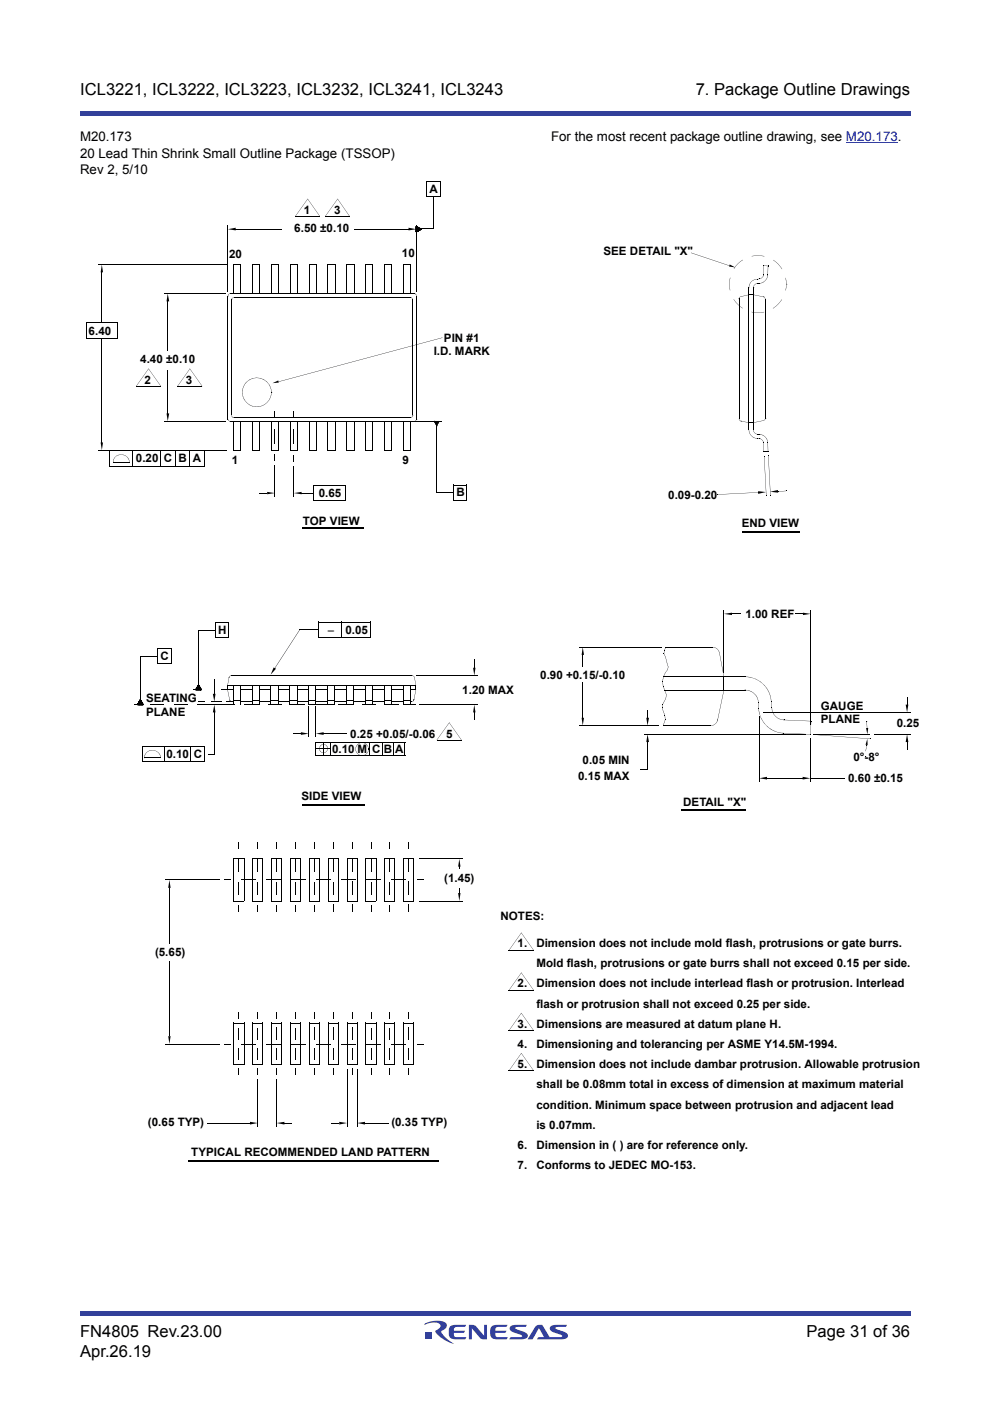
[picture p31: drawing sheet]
<svg xmlns="http://www.w3.org/2000/svg" width="210mm" height="297mm" viewBox="0 0 210 297" stroke-linecap="round" stroke-linejoin="round" font-family="sans-serif">
<defs><g id="words">
<g font-size="3.5">
<text x="17" y="20.1">ICL3221, ICL3222, ICL3223, ICL3232, ICL3241, ICL3243</text>
<text x="147.5" y="20.1">7. Package Outline Drawings</text>
<text x="17" y="283.4">FN4805 Rev.23.00</text>
<text x="17" y="287.6">Apr.26.19</text>
<text x="171" y="283.4">Page 31 of 36</text>
</g>
<g font-size="2.8">
<text x="17" y="29.9">M20.173</text>
<text x="116.8" y="29.9">For the most recent package outline drawing, see M20.173.</text>
<text x="17" y="33.4">20 Lead Thin Shrink Small Outline Package (TSSOP)</text>
<text x="17" y="37">Rev 2, 5/10</text>
</g>
<g font-size="2.5">
<text x="91.1" y="40.9">A</text>
<text x="64.5" y="45.4">1</text>
<text x="70.9" y="45.4">3</text>
<text x="62.4" y="49.2">6.50 ±0.10</text>
<text x="48.6" y="54.7">20</text>
<text x="85.2" y="54.5">10</text>
<text x="128" y="54.2">SEE DETAIL &quot;X&quot;</text>
<text x="18.8" y="71">6.40</text>
<text x="29.7" y="77">4.40 ±0.10</text>
<text x="91.9" y="75.3">I.D. MARK</text>
<text x="94.1" y="72.5">PIN #1</text>
<text x="30.7" y="81.4">2</text>
<text x="39.4" y="81.4">3</text>
<text x="28.8" y="98">0.20 C B</text>
<text x="40.9" y="98">A</text>
<text x="49.1" y="98.3">1</text>
<text x="85.3" y="98.4">9</text>
<text x="67.6" y="105.4">0.65</text>
<text x="96.8" y="105.2">B</text>
<text x="141.7" y="105.7">0.09-0.20</text>
<text x="64.2" y="111.2">TOP VIEW</text>
<text x="157.3" y="111.7">END VIEW</text>
<text x="158" y="131">1.00 REF</text>
<text x="46.3" y="134.4">H</text>
<text x="69.4" y="134.4">-</text>
<text x="73.3" y="134.4">0.05</text>
<text x="34" y="139.9">C</text>
<text x="114.6" y="143.9">0.90 +0.15/-0.10</text>
<text x="31" y="148.8">SEATING</text>
<text x="98" y="147.1">1.20 MAX</text>
<text x="31" y="151.9">PLANE</text>
<text x="174.1" y="153.3">PLANE</text>
<text x="174.1" y="150.5">GAUGE</text>
<text x="190.1" y="154.2">0.25</text>
<text x="35.3" y="160.7">0.10</text>
<text x="41.1" y="160.7">C</text>
<text x="70.4" y="159.6">0.10 M</text>
<text x="74.3" y="156.4">0.25 +0.05/-0.06</text>
<text x="78.9" y="159.6">C B</text>
<text x="83.8" y="159.6">A</text>
<text x="94.6" y="156.4">5</text>
<text x="123.5" y="162">0.05 MIN</text>
<text x="180.9" y="161.3">0°-8°</text>
<text x="122.6" y="165.5">0.15 MAX</text>
<text x="179.8" y="165.8">0.60 ±0.15</text>
<text x="63.9" y="169.6">SIDE VIEW</text>
<text x="144.9" y="170.9">DETAIL &quot;X&quot;</text>
<text x="94.2" y="186.9">(1.45)</text>
<text x="106.1" y="195.1">NOTES:</text>
<text x="32.9" y="202.8">(5.65)</text>
<text x="109.7" y="200.7">1.</text>
<text x="113.7" y="200.7">Dimension does not include mold flash, protrusions or gate burrs.</text>
<text x="109.7" y="209.3">2.</text>
<text x="113.7" y="205">Mold flash, protrusions or gate burrs shall not exceed 0.15 per side.</text>
<text x="113.7" y="209.3">Dimension does not include interlead flash or protrusion. Interlead</text>
<text x="113.7" y="213.6">flash or protrusion shall not exceed 0.25 per side.</text>
<text x="109.7" y="217.9">3.</text>
<text x="113.7" y="217.9">Dimensions are measured at datum plane H.</text>
<text x="109.7" y="226.5">5.</text>
<text x="109.7" y="222.2">4.</text>
<text x="113.7" y="222.2">Dimensioning and tolerancing per ASME Y14.5M-1994.</text>
<text x="113.7" y="226.5">Dimension does not include dambar protrusion. Allowable protrusion</text>
<text x="113.7" y="230.8">shall be 0.08mm total in excess of dimension at maximum material</text>
<text x="31.4" y="238.7">(0.65 TYP)</text>
<text x="83" y="238.7">(0.35 TYP)</text>
<text x="113.7" y="235.1">condition. Minimum space between protrusion and adjacent lead</text>
<text x="113.7" y="239.4">is 0.07mm.</text>
<text x="40.6" y="245.1">TYPICAL RECOMMENDED LAND PATTERN</text>
<text x="109.7" y="243.6">6.</text>
<text x="113.7" y="243.6">Dimension in ( ) are for reference only.</text>
<text x="109.7" y="247.9">7.</text>
<text x="113.7" y="247.9">Conforms to JEDEC MO-153.</text>
</g>
</g></defs>
<g fill="#32409a">
<path d="M17 23.5h176v1h-176z"/>
<path d="M17 278h176v1.1h-176z"/>
</g>
<path d="M90 280h30.4v4.9h-30.4z" fill="#fff"/>
<g fill="#333f99">
<path d="M99.4 280.9h1l.4 .2 1.8 2.1v-2.3h.7v3.1l-1.4-.2-1.9-2.2v2.4h-.6z"/>
<path d="M95.4 281.3l.7-.4h2.7l-.2 .4-2 .1a.62 .62 0 0 0-.4 .7h2.4l-.3 .5h-2.1v.4l.2 .4 .2 .1h2.3l-.3 .4-2 .1a1.19 1.19 0 0 1-1.4-1.2v-1.2z"/>
<path d="M104.2 281.3l.7-.4h2.7l-.2 .4-2 .1a.62 .62 0 0 0-.4 .7h2.4l-.3 .5h-2.1v.4l.2 .4 .2 .1h2.3l-.3 .4-2 .1a1.19 1.19 0 0 1-1.5-1.2l.1-1.2z"/>
<path d="M108.2 281.2l.7-.3h2.8l-.2 .4-2.2 .2v.2l.5 .2a2.88 2.88 0 0 1 2.1 1.1 .74 .74 0 0 1-.9 .9l-3 .1 .2-.5 2.5-.1v-.3l-.5-.2a2.87 2.87 0 0 1-2.1-1z"/>
<path d="M113.6 281.2a1.57 1.57 0 0 1 1.4-.3l1.6 2.6 2.6-.1v-.3l-.5-.2a2.87 2.87 0 0 1-2.1-1 .74 .74 0 0 1 .8-1h2.8l-.2 .4-2.2 .2v.2l.5 .2a2.88 2.88 0 0 1 2.1 1.1 .74 .74 0 0 1-.8 .9l-5.7 .1 .2-.5h1.3l-1.1-1.9-1.4 2.4h-1z"/>
<path d="M90.2 282.4h1.4v1.4h-1.4z"/>
<path d="M90.1 280.6a4.9 4.9 0 0 1 4.4-.1 1.05 1.05 0 0 1-.7 1.6l-.3 .2a6 6 0 0 0 2.7 2.6 6.2 6.2 0 0 1-3.9-2.7l.2-.2a.93 .93 0 0 0 .7-1.3 4.1 4.1 0 0 0-3.2 .2z"/>
</g>
<g fill="#000">
<path d="M49.5 56.1h1.6zM53.5 56.1h1.6zM57.5 56.1h1.6zM61.5 56.1h1.6zM65.2 42.2l-2.6 3.7zM65.5 56.1h1.6zM65.3 42.2l2.5 3.7zM71.6 42.2l-2.6 3.7zM69.5 56.1h1.6zM73.5 56.1h1.6zM71.6 42.2l2.5 3.7zM77.5 56.1h1.6z"/>
<path d="M81.5 56.1h1.6zM85.5 56.1h1.6zM88.2 47.9h.1v1.4h-.1zM88.2 49h.2v.2h-.2zM88.2 49h.1v.2h-.1zM88.1 48.1l.2-.1zM88.1 48.2l.2-.1zM88.1 48.2h.2zM88.1 48.3l.2-.1zM88.1 48.3h.2zM88.1 48.4l.2-.1zM88.1 48.5l.2-.1z"/>
<path d="M88.1 48.5h.2zM88.1 48.6l.2-.1zM88.2 48.6h.1zM88.1 48.7l.2-.1zM88.1 48.7h.2zM88.1 48.8l.2-.1zM88.1 48.9l.2-.1zM88.1 48.9h.2zM88.1 49l.2-.1zM88.1 49h.2zM88.1 48h.2zM88.2 47.9v.2z"/>
<path d="M88.3 48l-.1 .2zM88.3 48.2l-.1 .2zM88.2 48.4v.2zM88.3 48.5l-.1 .2zM88.3 48.6l-.1 .2zM88.3 48.7l-.1 .2zM88.2 48.8v.2zM88.2 48.9v.2zM88.4 48.5l-.1 .2zM88.2 48.6l.2-.1zM88.4 49l-.1 .2zM88.2 49.1l.2-.1z"/>
<path d="M88.2 48h.2zM88.3 48.5v.2zM88.2 49.1l.1 .2zM88.3 48.6l.2-.1zM88.5 48.5l-.1 .2zM88.2 48.5l.1-.1 .2 .1-.2 .2zM88.5 49l-.1 .2zM88.2 49l.1-.1 .2 .1-.2 .1zM88.2 49l.1-.1 .2 .1-.2 .2zM88.3 49l.1 .2zM88.3 48.1l.2-.1zM88.4 48.5v.2z"/>
<path d="M88.3 48.5h.1l-.1 .2-.1-.1zM88.4 49v.2zM88.3 48.9l.1 .1-.1 .1h-.1zM88.3 49h.1l-.1 .2-.1-.1zM88.5 48.5v.2zM88.2 48.5l.1-.2 .2 .2-.1 .2zM88.5 49v.2zM88.2 48.9l.1-.1 .2 .2-.1 .1zM88.3 48.9l.2 .1-.1 .1-.2-.1zM88.5 48l-.1 .2zM88.6 48.5l-.1 .2zM88.2 48.4l.1-.1 .3 .2-.1 .2z"/>
<path d="M88.4 48.6l.2-.1zM88.6 48.9l-.1 .2zM88.2 48.8l.1-.1 .3 .2-.1 .1zM88.6 49l-.1 .2zM88.2 48.9l.1-.2 .3 .3-.1 .1zM88.4 48.2l.2-.1zM88.3 48.7l.3 .2-.1 .1-.3-.1zM88.6 48.5v.2zM88.3 48.2l.3 .3-.1 .2-.3-.4zM88.5 48.6l.1-.1zM88.5 49h.2zM88.2 48.7l.1-.1 .3 .3-.1 .1z"/>
<path d="M88.6 48.9v.2zM88.3 48.6l.3 .3-.1 .1-.3-.3zM88.5 48.2l.1-.1zM88.5 48.2h.1zM88.3 48.3l.3 .2-.1 .2-.3-.3zM88.3 48.7l.3 .2-.1 .1-.3-.2zM88.7 48.5l-.1 .2zM88.3 48.2l.4 .3-.1 .2-.4-.4zM88.5 48.6l.2-.1zM88.7 48.9l-.1 .1zM88.4 48.5l.3 .4-.1 .1-.3-.3zM88.7 48.9l-.1 .2z"/>
<path d="M88.2 48.7l.1-.2 .4 .4-.1 .1zM88.5 48.2h.2zM88.7 48.9v.1zM88.3 48.5l.4 .4-.1 .1-.4-.3zM88.6 48.6l.2-.1zM88.8 48.5l-.1 .2zM88.2 48.2l.1-.1 .5 .4-.2 .2zM88.8 48.8l-.1 .2zM88.4 48.7l.1-.2 .3 .3-.2 .1zM88.8 48.9l-.1 .1zM88.5 48.5l.3 .4-.2 .1-.3-.3zM88.6 48.2h.2z"/>
<path d="M88.6 48.3l.2-.1zM88.4 48.5l.4 .4-.1 .1-.4-.3zM88.8 48.5v.2zM88.2 48.2l.1-.2 .5 .5-.1 .2zM88.8 48.8v.2zM88.5 48.7l.1-.2 .2 .3-.1 .1zM88.7 48.3l.1-.1zM88.3 48.1l.5 .4-.1 .2-.5-.5zM88.5 48.5l.3 .3-.1 .1-.3-.2zM88.9 48.7l-.1 .2zM88.6 48.7l.1-.2 .2 .2-.1 .2zM88.9 48.8l-.1 .2z"/>
<path d="M88.5 48.7l.1-.2 .3 .3-.1 .1zM88.7 48.6l.2-.1zM88.9 48.5l-.1 .2zM88.2 48.1l.1-.1 .6 .5-.1 .2zM88.8 48.7l.1-.1zM88.3 48.1l.1-.1 .5 .6-.1 .1zM88.7 48.3h.2zM88.9 48.7v.2zM88.6 48.5l.3 .2-.1 .2-.3-.2zM88.9 48.8v.2zM88.6 48.5l.3 .3-.1 .1-.3-.2zM89 48.7l-.1 .2z"/>
<path d="M88.6 48.7l.2-.2 .2 .2-.2 .2zM88.8 48.6l.2-.1zM89 48.5l-.1 .2zM88.3 48.1l.1-.1 .6 .5-.2 .2zM88.3 48.2l.2-.2 .5 .5-.2 .2zM88.8 48.7l.2-.1zM88.4 48.2l.1-.2 .5 .6-.2 .1zM88.8 48.3h.2zM88.8 48.4l.2-.1zM88.7 48.5l.3 .2-.1 .2-.3-.2zM89 48.7v.2zM88.7 48.7l.1-.2 .2 .2-.1 .2z"/>
<path d="M88.8 48.7l.1-.2 .1 .2-.1 .1zM88.9 48.6h.1zM89 48.5v.2zM88.5 48.2l.1-.1 .4 .4-.1 .2zM88.9 48.7l.2-.1zM88.5 48.2l.1-.1 .4 .5-.1 .1zM88.5 48.3l.1-.1 .4 .3-.1 .2zM88.6 48.3l.1-.1 .3 .4-.1 .1zM88.8 48.5l.2 .2-.1 .1-.2-.1zM88.5 48.1l.5 .4-.1 .2-.5-.5zM88.9 48.5v.2zM89.1 48.7l-.1 .2z"/>
<path d="M88.8 48.7l.2-.2 .1 .2-.1 .1zM89 48.8l.2-.1zM88.9 48.6h.1l.1 .1-.1 .1zM88.9 48.6l.2-.1zM89.1 48.5l-.1 .2zM88.6 48.3l.1-.1 .4 .3-.1 .2zM89 48.7l.1-.1zM88.6 48.3l.2-.1 .3 .4-.1 .1zM88.8 48.2l.3 .3-.1 .2-.4-.4zM88.7 48.3l.1-.1 .3 .4-.1 .1zM88.9 48.4h.2zM88.9 48.5l.2-.1z"/>
<path d="M88.9 48.5l.2 .2-.1 .1-.2-.1zM89.2 48.7l-.1 .2zM88.9 48.7l.1-.2 .2 .2-.2 .1zM89.2 48.6l-.1 .2zM89 48.7l.2-.1zM89 48.6l.2-.1zM89.2 48.5l-.1 .2zM88.8 48.2l.4 .3-.2 .2-.3-.4zM88.8 48.4l.1-.1 .3 .2-.2 .2zM88.8 48.4l.2-.1 .2 .3-.2 .1zM88.8 48.5l.2-.2 .2 .2-.2 .2zM89 48.5l.2-.1z"/>
<path d="M89.1 48.6v.2zM89 48.5l.1 .1-.1 .1h-.1zM89.1 48.5h.1v.2h-.1zM89.1 48.6h.1zM89.1 48.5h.2v.2h-.2zM89.2 48.6v.2zM89.2 48.5v.2zM88.9 48.5l.1-.2 .2 .2-.1 .2zM89.1 48.6h.2zM89 48.5l.1-.1 .1 .2h-.1zM89 48.5l.1-.1 .1 .1-.1 .2zM89 48.5l.2-.1v.2h-.1z"/>
<path d="M89 48.5h.2zM89.1 48.5l.1 .1-.1 .1h-.1zM89.3 48.5l-.1 .2zM89 48.5l.2-.1 .1 .1-.1 .2zM89.1 48.6l.2-.1zM89.1 48.5h.2zM89.3 48.5v.2zM89.2 48.6l.1-.1zM88.3 48l1 .5-.1 .2-1-.6zM89.2 48.5l.2 .1zM88.2 49.1l1-.6 .1 .2-1 .6zM146.5 53.6l8.1 2.8z"/>
<path d="M154.8 58.9l-.2 2zM155.7 56.9l-.1 .1zM156 56.4l-.3 .5zM156.4 55.9a1.42 1.42 0 0 1 1.1-.8l-1.5 1.3zM159.4 54.3h.1zM159.5 54.3l.6-.1zM159.4 59.6l1.1-.4-1.2 .5-.5 1.3a1.94 1.94 0 0 1 .6-1.4zM161 59.1l.5-.3 .4-.5a.83 .83 0 0 1-.9 .8zM160.5 59.2l.5-.1zM161.9 56.3v2zM160.1 54.2l2 .1zM161.9 56.3l.9 .1z"/>
<path d="M162.8 56.4v1.9zM163.9 55.1l.2 .1zM164 55.2l.5 .3zM164.5 55.5l1.3 1.5zM166.5 58.9l.1 .1zM166.6 59l.1 .6zM48.4 62.4l.4-.2-.3 .2-.1 .4zM49.2 63.2l.4-.1-.3 .1-.2 .3zM87 63.1l.4 .1 .1 .3zM87.8 62.2l.4 .2 .1 .4zM154.6 60.9l.1 .6zM155.6 63.4l1.2 1.5-.8-.8z"/>
<path d="M156.9 64.9l.4 .4zM157.1 62.8l1.7-.3zM156.9 62.9h.2l-.4 .5zM157.3 65.2l.2 .2zM158.7 62.5h1zM158.7 61l.1 1.5zM159.3 66.1l2 .2h-1.2zM159.7 61l.1 1.5zM160.6 60l.5 .1zM160 60.4l.6-.4-.6 .4-.2 .6v-.4zM162.8 58.3a1.74 1.74 0 0 1-1.7 1.7l.6-.1 .5-.4 .4-.5zM161.3 66.3l.6-.1z"/>
<path d="M159.7 62.5l2.2 .4zM161.9 66.1l.1 .1zM161.9 62.9l.3 .2 .1 .3zM163.9 65.3l1.5-1.2-.9 .8zM165.7 63.6l-.3 .5zM165.8 63.5l-.1 .1zM166.7 60.3v.6l-.2 .7zM166.7 59.6l.1 .7zM24.6 96.7a1.71 1.71 0 0 1 1.8-.2 1.71 1.71 0 0 1 1 1.5l-.1-.6-.4-.5-.5-.4-.7-.1-.7 .1-.5 .4-.3 .5-.2 .6a1.23 1.23 0 0 1 .6-1.3zM31.5 78.2l-2.6 3.7zM31.5 78.2l2.6 3.7zM40.2 78.2l-2.5 3.7z"/>
<path d="M40.3 78.2l2.5 3.7zM48.3 88.9l.5 .4-.3-.1zM49.1 88.1l.5 .5-.4-.2zM49.5 95.4l1.6 .1zM53.5 95.4l1.6 .1zM52.4 80.8a3.1 3.1 0 0 1 3.3-.5 3.1 3.1 0 0 1 1.8 2.8l-.1-.6a3 3 0 0 0-1.3-1.9l.1 .1a3.1 3.1 0 0 0-2.4-.5l-1.1 .4-.4 .4-.4 .5-.4 1a3.1 3.1 0 0 0 .4 2.4 3 3 0 0 0 1.9 1.3 3.1 3.1 0 0 0 2.4-.5l.8-.8 .4-1.1 .1-.7a3.1 3.1 0 0 1-4.4 2.9 3.1 3.1 0 0 1-.7-5.2zM57.5 95.4l1.6 .1zM58.3 87.2v1.4zM58.3 96.3v1.4zM59.1 80.9l34.7-9.3zM61.5 95.4l1.6 .1zM62.3 87.2v1.4z"/>
<path d="M62.3 96.5v1.5zM65.5 95.4l1.6 .1zM69.5 95.4l1.6 .1zM73.5 95.4l1.6 .1zM77.5 95.4l1.6 .1zM81.5 95.4l1.6 .1zM85.5 95.4l1.6 .1zM87 88.5l.5-.4-.1 .3zM87.8 89.3l.3-.1 .1-.3a.34 .34 0 0 1-.4 .4zM92 89.3h1.2zM92.2 89.3l-.1 .2zM92.1 89.3v.1z"/>
<path d="M92.4 89.3l-.2 .3zM92.3 89.3l-.1 .2zM92.2 89.3v.2zM92.2 89.3v.1zM92.6 89.3l-.4 .4zM92.5 89.3l-.3 .3zM92.6 89.5l-.3 .3zM92.6 89.4l-.3 .4zM92.6 89.3l-.3 .4zM92.6 89.6l-.2 .3zM92.6 89.5l-.2 .3zM92.6 89.8l-.2 .2z"/>
<path d="M92.6 89.7l-.2 .3zM92.6 89.7l-.2 .2zM92.6 89.8l-.1 .2zM92.6 89.9l-.1 .1zM92.6 89.9l-.1 .2zM92.6 90l-.1 .1zM92.5 90h.1zM92.6 90.1v.1zM92.6 90.1l-.1 .1zM92.5 90.2h.1zM93.1 89.3l-.5 1zM92 89.3l.6 1z"/>
<path d="M93 89.3l-.4 .5zM92.9 89.3l-.3 .4zM92.9 89.3l-.3 .3zM92.8 89.3l-.2 .3zM92.8 89.3l-.2 .2zM92.7 89.3l-.1 .2zM93.1 89.3l-.5 .5zM93.1 89.3l-.5 .6zM92.6 89.9l.6-.5zM93.1 89.4l-.5 .6zM92.6 89.9l.5-.4zM93 89.5l-.4 .5z"/>
<path d="M92.9 89.6l-.3 .4zM92.9 89.7l-.3 .4zM92.6 90l.3-.2zM92.8 89.9l-.2 .2zM92.8 90l-.2 .2zM92.6 90.2v.1zM92.7 90l-.1 .2zM92.7 90.1l-.1 .2zM92.7 89.3v.2zM92.7 89.3v.1zM92.6 89.3l.1 .1zM156.7 88.8l.4 .5-.3-.2z"/>
<path d="M157.1 89.3l1.7 .3zM158.7 89.6h1zM158.7 89.6l.1 1.5zM158.7 91.1l.6 1.3 .6 .4 .7 .1a1.81 1.81 0 0 1-1.9-1.8zM159.7 89.6l.1 1.5zM159.7 89.6l2.2-.4zM159.7 91.1l.3 .6 .6 .4-.6-.3zM160.6 92.1h.5zM160.5 92.9l.5 .2zM161 92.9l.6 .3 .3 .7-.4-.6zM162.2 88.7v.3l-.3 .2zM161.9 93.9l.1 1.9z"/>
<path d="M161.9 95.7l1 .1zM162 96.7l.5 8.3zM161.1 92.1a1.8 1.8 0 0 1 1.7 1.7l-.2-.6-.4-.6zM162.8 93.8l.1 2zM162.9 96.6l.5 8.4zM55 104.5l1.7 .1zM152.2 104.8l8.5-.4zM165 104.2l1.6-.1zM140.7 138.6l.4 .7zM140.8 137.9l-.1 .7zM141.1 139.3l.3 1.3zM141.1 137.2l-.3 .7z"/>
<path d="M151.1 137.2a1.4 1.4 0 0 1 1.4 1.2l-.5-.8zM152.5 138.4l1 5.1zM155.2 130.1l1.8 .1zM168.6 130.1l1.7 .1zM28.4 149.4h1.4zM29.1 149.3h1.3v.2h-1.3zM29.2 149.2l.1 .1zM29.2 149.2h.1v.3h-.1zM29.2 149.3h.1v.2h-.1zM29.1 149.3h.2zM29.1 149.4l.2-.1zM29.1 149.4l.1 .1z"/>
<path d="M29.2 149.2v.2zM29.3 149.2l.2 .1-.1 .2-.2-.1zM29.1 149.2l.2-.1zM29.3 149.1l.2 .2-.1 .2-.2-.2zM29.1 149.3l.2-.1zM29.3 149.2l.1 .1-.1 .2-.1-.2zM29.3 149.3v.2zM29.1 149.2h.2zM29.2 149.3l.1-.1 .1 .2h-.1zM29.3 149v.2zM29.4 149.1l.3 .2-.1 .2-.3-.3zM29.2 149.1h.2z"/>
<path d="M29.3 149.2l.1-.1 .2 .2-.1 .2zM29.3 149.2l.1-.1 .2 .3-.2 .1zM29.2 149.2l.2-.1zM29.3 149.3l.1-.2 .2 .2-.2 .2zM29.4 149.3l-.1 .2zM29.2 149.2h.2zM29.3 149.2h.1l.1 .2h-.1zM29.3 149.4h.1zM29.4 148.9l-.1 .2zM29.4 148.9l.4 .4-.1 .1-.4-.3zM29.3 149l.1-.1zM29.3 149.1l.1-.2 .4 .4-.1 .2z"/>
<path d="M29.3 149h.1zM29.3 149.1l.1-.1 .4 .4-.2 .1zM29.3 149.1l.1-.1zM29.3 149.1l.1-.1 .4 .3-.2 .2zM29.3 149.1l.1-.1 .3 .4-.1 .1zM29.3 149.1h.1zM29.3 149.2l.1-.1 .3 .2-.1 .2zM29.4 149.3v.2zM29.5 149.3v.2zM29.3 148.9l.2-.1zM29.5 148.8l.3 .3-.1 .2-.3-.4zM29.4 148.8v.2z"/>
<path d="M29.5 148.9l.3 .2-.1 .2-.3-.3zM29.3 148.9h.2zM29.5 148.9l.3 .3-.1 .1-.3-.3zM29.4 149l.1-.1 .3 .4-.1 .1zM29.3 149l.2-.1zM29.5 148.9l.3 .4-.1 .1-.3-.3zM29.5 149.3l-.1 .2zM29.4 149.4h.2zM29.4 148.8l.2-.1zM29.4 148.8l.2-.1 .2 .2-.1 .2zM29.5 148.7v.2zM29.6 148.8l.2 .1-.1 .2-.2-.2z"/>
<path d="M29.4 148.8h.2zM29.4 148.9l.2-.1 .2 .2-.1 .1zM29.4 148.9l.2-.1 .2 .3-.1 .1zM29.4 148.9l.2-.1zM29.4 148.9l.2-.1 .2 .4-.1 .1zM29.4 149.5l.2-.1zM29.6 149.3l-.1 .2zM29.5 148.6v.2zM29.6 148.6l.2 .2-.1 .1-.2-.1zM29.6 148.4h.2v.2h-.2zM29.4 148.7l.2-.1zM29.6 148.7l.2 .2-.1 .1-.2-.2z"/>
<path d="M29.5 148.8l.1-.1zM29.5 148.8l.1-.1 .2 .3-.1 .1zM29.6 149.3v.2zM29.7 149.2h.1v.3h-.1zM29.6 148.5v.2zM29.7 148.6h.1l-.1 .2-.1-.1zM29.7 148.4h.1v.2h-.1zM29.7 148.4h.1v.1h-.1zM29.7 148.4h.1zM29.7 148.4h.2v.1h-.2zM29.6 149.5l.1-.1zM29.7 149.3l-.1 .2z"/>
<path d="M29.7 149.3v.2zM29.5 148.7l.2-.1zM29.7 148.6l.1 .2-.1 .1-.1-.1zM29.5 148.6h.2zM29.7 148.6l.1 .1-.1 .1-.1-.1zM29.5 148.6l.2-.1zM29.7 148.5l.1 .1-.1 .2-.1-.2zM29.6 148.7l.1-.1 .1 .2-.1 .1zM29.6 149.5l.2-.1zM29.8 149.3l-.1 .2zM29.6 148.6l.2-.1zM29.6 148.6h.2z"/>
<path d="M29.6 148.5l.2-.1zM29.6 148.4h.2zM29.6 148.5h.2zM29.6 148.5h.2v.1l-.1 .1zM29.8 148.8v.1zM29.8 148.6v.2zM29.7 148.4v.2zM29.8 148.4l.1 .1-.1 .2-.1-.1zM29.8 148.8v.2zM29.6 148.9l.2-.1zM29.8 148.8l.5 .5-.1 .2-.5-.6zM29.7 148.9l.1-.1z"/>
<path d="M29.7 148.9l.1-.1 .5 .6-.2 .1zM29.8 148.9v.2zM29.6 148.9h.2zM29.8 148.9l.5 .4-.2 .2-.4-.5zM29.7 148.9h.1zM29.7 149l.1-.1 .4 .5-.1 .1zM29.7 149.1l.2-.1zM29.6 149l.2-.1zM29.8 148.9l.4 .4-.1 .2-.4-.4zM29.7 149h.1zM29.7 149.1l.1-.1 .3 .4-.1 .1zM29.8 149v.2z"/>
<path d="M29.6 149.1l.2-.1zM29.8 149l.3 .3-.1 .2-.3-.4zM29.7 149.1l.1-.1zM29.7 149.2h.2zM29.6 149.1h.2zM29.8 149.1l.3 .2-.1 .2-.3-.3zM29.8 149.1v.2zM29.7 149.1h.1zM29.7 149.2l.1-.1 .2 .3-.1 .1zM29.7 149.3l.2-.1zM29.6 149.2l.2-.1zM29.8 149.1l.2 .2-.1 .2-.2-.2z"/>
<path d="M29.8 149.2v.2zM29.6 149.3l.2-.1zM29.8 149.2l.2 .1-.2 .2-.1-.2zM29.7 149.4h.2zM29.6 149.3h.2zM29.8 149.3v.2zM29.8 149.3v.1zM29.7 148.8h.1zM29.7 148.9l.1-.1 .5 .6-.1 .1zM29.6 148.8h.2zM29.8 148.8l.6 .5-.1 .2-.6-.6zM29.8 148.7l-.1 .2z"/>
<path d="M29.8 148.8l.6 .5-.1 .1-.6-.5zM29.8 148.7v.2zM29.7 148.8l.1-.1zM29.7 148.8l.1-.1 .5 .6-.1 .1zM29.6 148.8l.2-.1zM29.8 148.7l.5 .5-.1 .1-.5-.5zM29.8 148.7l-.1 .1zM29.8 148.7l.5 .4-.1 .2-.5-.5zM29.8 148.7l.5 .4-.2 .2-.4-.5zM29.6 148.7l.2-.1zM29.8 148.6l.5 .5-.2 .1-.4-.4zM29.8 148.6l.4 .4-.1 .1-.4-.3z"/>
<path d="M29.8 148.6l-.1 .2zM29.8 148.6l.4 .3-.1 .2-.4-.3zM29.8 148.6l.4 .3-.1 .2-.4-.4zM29.7 148.6h.1zM29.7 148.7l.1-.1 .3 .4-.1 .1zM29.8 148.6l.3 .3-.1 .1-.3-.3zM29.8 148.5l-.1 .2zM29.8 148.6l.3 .2-.1 .1-.3-.2zM29.8 148.5v.2zM29.7 148.6l.1-.1zM29.7 148.6l.1-.1 .3 .3-.1 .1zM29.8 148.5l.3 .3-.1 .1-.3-.3z"/>
<path d="M29.8 148.5l-.1 .1zM29.8 148.5l.3 .2-.1 .1-.3-.2zM29.8 148.5l.2 .2-.1 .1-.2-.2zM29.8 148.4l.2 .2-.1 .2-.2-.2zM29.8 148.4v.2zM29.8 148.4l.2 .2-.2 .1-.1-.1zM29.8 148.4l.2 .1-.2 .1-.1-.1zM29.7 148.4l.1-.1zM29.7 148.4l.1-.1 .6 1.1h-.1zM29.7 149.2h.1zM29.7 149.2h.1l.2 .2h-.2zM29.7 149.3l.1-.1 .1 .2h-.1z"/>
<path d="M29.7 148.9l.2-.1zM29.7 148.7h.2zM29.7 148.5h.1zM29.7 148.5h.1l.2 .2h-.2zM29.7 148.5l.1-.1 .1 .1-.1 .1zM29.7 148.3l.1 .1zM29.7 148.3l.1 .1-.5 1h-.2zM29.9 149.3l-.1 .2zM29.9 148.4l-.1 .2zM29.8 149.4h.2zM29.8 148.6h.2zM29.9 148.5v.2z"/>
<path d="M30 149.3l-.1 .2zM30 148.6l-.1 .2zM30 148.5l-.1 .2zM29.8 148.7h.2zM29.9 149.5l.2-.1zM30 149.3v.2zM30 148.7v.2zM30 148.6v.2zM30 149.5l.1-.1zM30.1 149.3l-.1 .2zM30.1 148.8l-.1 .2zM30 148.9h.1z"/>
<path d="M30.1 148.8l-.1 .1zM30.1 148.7l-.1 .2zM30 149.5l.2-.1zM30.1 149.3v.2zM30 149.1l.2-.1zM30.1 148.9v.2zM30.1 148.8v.2zM30.1 149.5l.1-.1zM30.2 149.3l-.1 .2zM30.2 149l-.1 .2zM30.2 148.9v.2zM30.2 148.9l-.1 .2z"/>
<path d="M30.1 149.5l.2-.1zM30.3 149.3l-.1 .2zM30.3 149.1l-.1 .2zM30.3 149.3v.2zM30.2 149.5l.2-.1zM30.2 149.4h.2zM30.3 149.2v.2zM30.3 149.1v.2zM30.4 149.3l-.1 .2zM30.4 149.3v.1zM30.3 149.4h.2zM40.9 146.2l1.4 .1z"/>
<path d="M41.4 146.1h1.3v.2h-1.3zM41.4 146.2l.2 .1zM41.4 146.2l.1 .1zM41.5 146.2l.1 .1zM41.5 146.1l.1 .2zM41.5 146.1l.1 .1zM41.5 146l.1 .2zM41.6 146.2v.1zM41.5 146.2l.2 .1zM41.6 146v.2zM41.5 145.9l.2 .1zM41.6 146.2l.1 .1z"/>
<path d="M41.6 146.2l.2 .1zM41.6 145.9l.1 .2zM41.6 145.9l.2 .1zM41.6 145.8l.2 .1zM41.7 146.2l.1 .1zM41.7 145.8l.1 .2zM41.7 145.7l.1 .2zM41.7 146.2l.2 .1zM41.8 145.6v.2zM41.7 145.6l.2 .1zM41.9 148.7l1.4 .1zM41.8 146.2l.1 .1z"/>
<path d="M41.9 146.1h.3v.2h-.3zM41.8 145.5l.1 .1zM41.8 145.6l.1 .2zM41.8 145.6h.2zM41.8 146.2l.2 .1zM42 146.1h.2v.2h-.2zM42 146.2h.2zM42 145.2h.2v.2h-.2zM42 145.3h.2zM41.9 146.2l.1 .1zM41.9 145.5l.1 .1zM41.9 145.4l.1 .2z"/>
<path d="M41.9 146.2l.2 .1zM41.9 145.4l.2 .1zM41.9 145.3l.2 .1zM42 146l.2 .1zM41.8 146.2l.2-.2 .1 .2-.2 .1zM42 146.1l.2 .1zM41.9 146.2l.1-.1 .1 .1-.1 .1zM42 145.7l.1 .1zM42 145.5l.1 .1zM42 145.3l.2 .1zM41.8 145.5l.2-.2 .1 .2-.2 .1zM42 145.7l.1 .2z"/>
<path d="M42 145.7l.2 .1zM41.5 146.2l.5-.5 .1 .1-.5 .5zM42 145.7l.1 .1-.4 .5-.1-.1zM42 145.8l.1 .2zM42 145.8l.2 .1zM41.6 146.2l.4-.4 .1 .1-.4 .4zM42 145.8h.2zM41.6 146.2l.4-.4 .1 .1-.3 .4zM42 145.9l.1 .1zM41.7 146.2l.3-.4 .1 .2-.3 .3zM42 145.8l.1 .2-.3 .3-.1-.1zM42 145.9l.1 .2z"/>
<path d="M42 145.9l.2 .1zM41.7 146.2l.3-.3 .1 .1-.3 .3zM42 145.9l.1 .1-.2 .3-.1-.1zM42 146l.1 .2zM42 146h.2zM41.8 146.2l.2-.2 .1 .1-.2 .2zM42 146l.1 .1-.1 .2-.2-.1zM42 146l.1 .1zM42 146l.1 .2-.1 .1-.1-.1zM42 146.1l.1 .2zM42 146.2l.1 .1zM42 145.6l.2 .1z"/>
<path d="M42 145.6l.1 .2-.5 .5-.1-.1zM42 145.6l.1 .2zM41.5 146.2l.5-.6 .1 .2-.5 .5zM42 145.6h.2zM41.4 146.2l.6-.6 .1 .1-.5 .6zM42 145.6l.1 .1-.5 .5-.1-.1zM41.5 146l.5-.4 .1 .1-.5 .5zM42 145.5l.1 .2zM42 145.5l.2 .1zM42 145.5l.1 .1-.5 .6-.1-.2zM42 145.5l.1 .1-.4 .5-.1-.1zM41.6 145.9l.4-.4 .1 .1-.4 .4z"/>
<path d="M41.6 145.9l.4-.4 .1 .1-.3 .4zM42.1 145.4v.2zM42 145.5l.1 .1-.3 .4-.2-.1zM42 145.5h.2zM41.6 145.8l.4-.3 .1 .1-.3 .4zM41.7 145.8l.3-.3 .1 .1-.3 .3zM42 145.5l.1 .1-.3 .3-.1-.1zM42 145.4l.1 .2zM42 145.4l.2 .1zM42 145.4l.1 .1-.3 .3-.1-.1zM42 145.4l.1 .1-.2 .3-.1-.2zM41.8 145.6l.2-.2 .1 .1-.2 .2z"/>
<path d="M42 145.3l.1 .2zM42 145.3l.1 .2-.2 .2-.1-.1zM42.1 145.3v.2zM42 145.4l.1 .1-.1 .2-.2-.1zM42 145.3l.1 .2-.1 .1-.2-.1zM42 145.3l.1 .2-.1 .1-.1-.1zM42 145.3l.1 .1-.1 .1-.1-.1zM42 145.2l.2 .1zM42 145.2l.1 .2zM42 145.2h.2zM42 145.3l.2-.1 .5 1-.1 .1zM42.1 145.2l.1 .1z"/>
<path d="M42 145.2l.2 .1-.6 1-.2-.1zM42.1 146.2v.1zM42 146.2l.2 .1zM42.1 145.4l.2 .1zM42.1 145.3l.2 .1zM42.1 145.3h.2zM42.1 145.3l.1 .1zM42.1 145.4h.1v.2l-.2-.1zM42.2 145.4l.1 .1zM42 145.5l.2-.1v.1l-.1 .1zM42.1 146.2l.2 .1zM42.1 145.5h.2z"/>
<path d="M42 145.6l.1-.1 .2 .1-.2 .1zM42 145.5l.1-.1 .2 .1-.2 .1zM42.2 145.4l.1 .2zM42.1 145.5l.2 .1-.1 .2-.2-.1zM42.1 145.4l.2 .1-.1 .2-.2-.1zM42.2 145.5l.2 .1zM42 145.6l.2-.1 .1 .2-.2 .1zM42.2 145.5l.1 .1-.2 .2-.1-.1zM42.2 145.5l.1 .1zM42.2 145.5l.1 .1-.2 .3-.1-.1zM42.2 145.6h.2zM42.2 145.6l.1 .1-.2 .2-.1-.1z"/>
<path d="M42.2 145.5l.1 .2zM42.2 145.6l.1 .1-.2 .3-.1-.1zM42.2 146.2l.1 .1zM42.2 145.5h.2zM42.2 145.5l.1 .1-.2 .2-.1-.2zM42.3 145.6h.2zM42 145.8l.3-.2 .1 .1-.3 .3zM42.3 145.6l.2 .1zM42 145.8l.3-.2 .1 .2-.3 .2zM42 145.9l.3-.3 .1 .2-.3 .2zM42.3 145.6l.1 .2zM42.3 145.7l.1 .1-.3 .3-.1-.1z"/>
<path d="M42.3 145.7l.2 .1zM42.3 146.2v.1zM42.3 146.2l.1 .1zM42.4 145.7l.1 .1zM42 146l.4-.3 .1 .1-.4 .3zM42.3 145.7l.2 .1-.4 .4-.1-.2zM42.3 145.8h.2zM42.3 145.8l.2 .1-.4 .3-.1-.1zM42.4 145.7l.1 .2zM42.3 145.8l.2 .1-.4 .4-.1-.1zM42.3 145.8l.2 .1zM42.3 145.8l.2 .2-.4 .3-.1-.1z"/>
<path d="M42.3 146.2l.2 .1zM42.4 146.2l.1 .1zM42.5 146.1l.2 .1zM42.5 146.1h.2v.2h-.2zM42.5 146.2h.2v.1h-.2zM42.5 146.2h.2zM42.4 145.8l.2 .1zM42 146.2l.4-.4 .1 .2-.4 .3zM42.4 145.8l.1 .2-.3 .3-.1-.1zM42.4 145.9l.2 .1zM42.1 146.2l.3-.3 .1 .1-.3 .3zM42.4 145.9l.1 .1-.2 .3-.2-.1z"/>
<path d="M42.4 145.9l.1 .1zM42.4 145.9l.1 .1-.2 .3-.1-.1zM42.5 145.9l.2 .1zM42.5 145.9l.1 .1-.3 .3-.1-.1zM42.5 146h.2zM42.2 146.2l.3-.2 .1 .1-.3 .2zM42.5 146l.1 .1-.2 .2-.1-.1zM42.5 146l.2 .1zM42.5 146l.1 .2-.1 .1-.2-.1zM42.5 146.2v.1zM42.4 146.2l.1-.2 .1 .2-.2 .1zM42.4 146.2l.1-.1 .1 .1-.1 .1z"/>
<path d="M42.4 146.2l.1-.2 .2 .2-.2 .1zM42.5 146.1l.1 .2zM42.7 146.1v.2zM42.6 146.3l.2-.1zM44.1 159.9l1.4 .1zM46.8 146.2l1.5 .1zM48 148.7l1.5 .1zM48.2 146.2l1.3 .1zM48.2 145.3l.1 .9zM48.5 143.6l-.2 1.8zM48.2 146.2l.5 2.2zM48.7 148.4l.1 .3z"/>
<path d="M48.7 148.4l.4 .4zM48.6 143.4l.5-.2-.5 .4zM49.1 148.7l.4 .1zM49.4 148.4l1.6 .1zM50.9 148.7l.5 .1zM53.4 148.4l1.6 .1zM53.4 149.4h1.6zM57.4 148.4l1.6 .1zM57.4 149.4h1.6zM63.5 133.5l-5.2 8.2zM61.4 148.4l1.6 .1zM61.4 149.4h1.6z"/>
<path d="M62.1 155.5l1.7 .1zM65.4 148.4l1.6 .1zM65.4 149.4h1.6zM67.1 158.7h1.5zM68.6 157.5v1.2zM68.6 158.7h1.4zM69.4 149.4h1.6zM69.4 148.4l1.6 .1zM67.9 158.1a.88 .88 0 0 1 1-.3 .88 .88 0 0 1 .5 .9l-.2-.6-.6-.2-.6 .2-.3 .6 .3 .6 .6 .3 .6-.3 .2-.6a.92 .92 0 0 1-1.2 .9 .92 .92 0 0 1-.3-1.5zM73.4 148.4l1.6 .1zM73.4 149.4h1.6zM77.4 148.4l1.6 .1z"/>
<path d="M77.4 149.4h1.6zM75.6 158a1.35 1.35 0 0 1 1.5-.5 1.35 1.35 0 0 1 1 1.3l-.4-.9-.9-.4-.8 .2-.4 .4-.2 .7 .2 .8 .7 .5 .5 .1 .5-.1 .4-.3 .4-1a1.38 1.38 0 0 1-1.8 1.4 1.38 1.38 0 0 1-.7-2.2zM81.4 149.4h1.6zM81.4 148.4l1.6 .1zM85.4 148.4l1.6 .1zM85.4 149.4h1.6zM86.8 149.4h1.4zM87 148.7l.3 .1zM87 146.2l1.2 .1zM87.3 148.7l.5-.3-.2 .3zM87.7 148.4l-.1 .3zM88.2 146.2l-.4 2.2z"/>
<path d="M87.4 143.2l.3 .1 .2 .3zM87.8 143.6l.4 1.8zM88.2 145.3v.9zM95.2 153.2l-2.6 3.7zM95.2 153.2l2.6 3.7zM100.5 139.8l.1 1.8zM100.5 151l.1 1.7zM137.3 150.5v1.7zM140.4 150.1l.3 .8zM140.4 149.4v.7zM140.4 144.5l.2 1zM140.6 145.5l.3 .8z"/>
<path d="M140.6 150.9l.4 .7zM140.6 143.5l-.1 1zM140.7 148.8l-.3 .6zM140.8 153.1l-.2 .8zM140.9 146.3l.4 1zM140.9 151.6l.2 1zM141 152.6l-.1 .6zM141 142.7l-.4 .8zM141.1 148.1l-.4 .7zM141.3 147.3l-.1 .8zM141.4 140.6l.3 .8zM141.5 142l-.4 .7z"/>
<path d="M141.6 141.4v.6zM150.7 153.8l.9-.3 .5-.9a1.34 1.34 0 0 1-1.4 1.2zM153.5 146.3l-1.3 6.4zM158 146.3a2.86 2.86 0 0 1 2.8 2.6l-.1-.5a2.71 2.71 0 0 0-1.2-1.7zM160.8 148.9l.1 1.3zM160.8 150.2l.4 1.5 .6 1.3a5.6 5.6 0 0 0 3.7 2.4h.6a4.7 4.7 0 0 1-2.9-.9 5.6 5.6 0 0 1-2.4-4.3zM158 143.5a5.6 5.6 0 0 1 5.6 5.3l-.3-1.1a5.6 5.6 0 0 0-2.3-3.3l-1.4-.6zM163.5 148.8l.2 1.2zM163.6 150l.5 1.4a2.71 2.71 0 0 0 1.7 1.2h.4a2.54 2.54 0 0 1-2.6-2.6zM172.5 155.7l12 1zM183.7 158l-.1 1.3zM183.7 153l.2 1.3z"/>
<path d="M192.3 157.3l.1 1.7zM192.3 147.7l.1 1.7zM31.2 159.4a1.68 1.68 0 0 1 1.9-.3 1.68 1.68 0 0 1 .9 1.6l-.1-.6-.4-.5-.5-.4-.7-.1-.7 .1-.5 .4-.3 .5-.2 .6a1.12 1.12 0 0 1 .6-1.3zM68.6 158.7v1.3zM135.6 163.2l1.7 .1zM47.5 186.5l1.4 .1zM50.6 178.6l.1 1.4zM50.6 191.8l.1 1.4zM54.6 178.6l.1 1.4zM54.6 191.8l.1 1.4zM58.6 178.6l.1 1.4zM58.6 191.8l.1 1.4z"/>
<path d="M62.6 178.6l.1 1.4zM62.6 191.8l.1 1.4zM66.6 178.6l.1 1.4zM66.6 191.8l.1 1.4zM70.6 178.6l.1 1.4zM70.6 191.8l.1 1.4zM74.6 178.6l.1 1.4zM74.6 191.8l.1 1.4zM78.6 178.6l.1 1.4zM78.6 191.8l.1 1.4zM82.6 178.6l.1 1.4zM82.6 191.8l.1 1.4z"/>
<path d="M86.6 178.6l.1 1.4zM86.6 191.8l.1 1.4zM88.4 186.5l1.4 .1zM97.4 183.7v.6zM97.4 188.4v1zM50.6 214.7l.1 1.4zM54.6 214.7l.1 1.4zM58.6 214.7l.1 1.4zM62.6 214.7l.1 1.4zM66.6 214.7l.1 1.4zM70.6 214.7l.1 1.4zM74.6 214.7l.1 1.4z"/>
<path d="M78.6 214.7l.1 1.4zM82.6 214.7l.1 1.4zM86.6 214.7l.1 1.4zM110.5 197.8l-2.5 3.7zM110.5 206.2l-2.5 3.8zM110.5 214.8l-2.5 3.7zM110.6 197.8l2.5 3.7zM110.6 206.2l2.5 3.8zM110.6 214.8l2.5 3.7zM47.5 221.3l1.4 .1zM50.6 226.5l.1 1.4zM54.6 226.5l.1 1.4z"/>
<path d="M58.6 226.5l.1 1.4zM60.3 238.1h1.7zM62.6 226.5l.1 1.4zM66.6 226.5l.1 1.4zM70.3 238.1h1.6zM70.6 226.5l.1 1.4zM74.6 226.5l.1 1.4zM78.6 226.5l.1 1.4zM82.6 226.5l.1 1.4zM86.6 226.5l.1 1.4zM88.4 221.3l1.4 .1zM110.5 223.3l-2.5 3.7z"/>
<path d="M110.6 223.3l2.5 3.7z"/>
</g>
<g fill="none" stroke="#000" stroke-width=".21">
<path d="M90.4 38.5h3.1M90.4 38.5v3.2M93.5 38.5v3.2M20.8 56.1h27.3M21.6 57.7v10.7M48.3 47.8v14M49.5 56.1v6.2M50 48.6h9.8M51.1 56.1v6.2M53.5 56.1v6.2M55.1 56.1v6.2M57.5 56.1v6.2"/>
<path d="M59.1 56.1v6.2M61.5 56.1v6.2M62.6 45.9h5.2M63.1 56.1v6.2M65.5 56.1v6.2M67.1 56.1v6.2M68.9 45.9h5.2M69.5 56.1v6.2M71.1 56.1v6.2M73.5 56.1v6.2M75.1 56.1v6.2M75.2 48.6h11.4"/>
<path d="M77.5 56.1v6.2M79.1 56.1v6.2M81.5 56.1v6.2M83.1 56.1v6.2M85.5 56.1v6.2M87.1 56.1v6.2M88.3 47.8v14M90.4 41.7h3.1M91.9 41.7v6.8h-3.7M18.2 71.8h6.8M18.2 68.4h6.8M18.2 68.4v3.4"/>
<path d="M21.6 71.8v22M25 68.4v3.4M34.8 62.3h13.1M35.6 63.9v10.4M35.6 78.5v9.2M48.3 62.7v26.2M48.7 62.3h39.1M49.1 63.5v24.6M49.6 63.1h37.4M87.5 63.5v24.6M88.3 62.7v26.2M156.7 63.4v25.4"/>
<path d="M158.8 62.5v27.1M159.7 62.5v27.1M162.3 63.4v25.3M20.8 95.5h27.3M23.3 95.4v3.4M24 98h3.5M28.1 95.4v3.4M28.9 81.9h5.2M34 95.4v3.4M34.8 89.3h13.1M37.2 95.4v3.4M37.7 81.9h5.2"/>
<path d="M40.1 95.4v3.4M43.3 95.4v3.4h-20.1M48.7 89.3h45M49.5 89.3v6.2M49.6 88.6h37.4M51.1 89.3v6.2M53.5 89.3v6.2M55.1 89.3v6.2M57.5 89.3v6.2M58.3 90.9v3.1M58.3 98.6v6.7M59.1 89.3v6.2"/>
<path d="M61.5 89.3v6.2M62.3 91v3.1M62.3 98.8v6.5M63.1 89.3v6.2M65.5 89.3v6.2M67.1 89.3v6.2M69.5 89.3v6.2M71.1 89.3v6.2M73.5 89.3v6.2M75.1 89.3v6.2M77.5 89.3v6.2M79.1 89.3v6.2"/>
<path d="M81.5 89.3v6.2M83.1 89.3v6.2M85.5 89.3v6.2M87.1 89.3v6.2M92.6 89.3v15.1M63.9 104.6h2.6M64.2 111.7h12.9M64.2 112h12.9M66.5 102.9h6.8v3.3h-6.8zM92.6 104.4h3.6M96.1 102.8h2.8v3.2h-2.8M96.1 102.8v3.2"/>
<path d="M157.5 112.6h12.1M157.5 112.8h12.1M29.7 139.1h3.6M29.8 139.1v10.3M33.3 137.5l3-.1v3.3M33.3 137.4v3.3M42.1 133.6h3.6M42.1 133.6v12.6M45.6 135.2h2.9M45.6 135.2v-3.2h2.9l-.1 3.2M63.5 133.5h4.1M67.6 135.2h10.9"/>
<path d="M67.6 131.9h10.9v3.3M67.6 131.9v3.3M72.5 131.9v3.3M122.8 137.2h17.5M123.6 138.9v2.5M141.1 137.2h10M153.5 129.4v13.2M171.9 129.4v26.3M30.1 158.4h13.3M30.2 158.3v3.2M32 149.4h2.8M33.3 140.6h3"/>
<path d="M34.8 158.3v3.2M37 149.4h2.8M40.4 158.3v3.2M41.9 149.4h7.8M43.4 158.3v3.2h-13.3M44.8 148.8h2.3M45.5 144v3.4M45.5 150.7v9.3M48.2 145.3h40M49 143.2h38.4M49.5 145.3v4.1M50.9 148.8h2.6"/>
<path d="M50.9 146.2h2.6M51 145.3v4.1M51.9 149.4h2.8M53.5 145.3v4.1M54.9 148.8h2.5M54.9 146.2h2.5M55 145.3v4.1M56.9 149.4h2.8M57.5 145.3v4.1M58.9 148.8h2.6M58.9 146.2h2.6M59 145.3v4.1"/>
<path d="M61.5 145.3v4.1M61.9 149.4h2.8M62.9 148.8h2.6M62.9 146.2h2.6M63 145.3v4.1M65.5 145.3v4.1M65.5 149.8v6.5M66.8 149.4h2.9M67 148.8h2.5M67 146.2h2.5M67 145.3v4.1M67 149.8v6.5"/>
<path d="M67 157.4h18.9v2.8l-18.9 .1zM68.6 155.6h4.9M69.5 145.3v4.1M70.1 157.4v2.9M71 148.8h2.5M71 146.2h2.5M71 145.3v4.1M71.8 149.4h2.9M73.5 145.3v4.1M75 148.8h2.5M75 146.2h2.5M75 145.3v4.1"/>
<path d="M76.8 149.4h2.8M77.5 145.3v4.1M78.3 157.4v2.9M79 148.8h2.5M79 146.2h2.5M79 145.3v4.1M81 157.4v2.9M81.5 145.3v4.1M81.8 149.4h2.8M83 148.8h2.5M83 146.2h2.5M83 145.3v4.1"/>
<path d="M83.4 157.4v2.9M85.5 145.3v4.1M87 145.3v4.1M88.3 143.2h13M88.9 149.4h12.4M92.6 156.9h5.3M122.8 153.8h16.9M123.6 144.7v7.5M136.6 155.7h34.3M137.3 157.3v6M140.6 153.8h10.1M140.7 143.5h17.3"/>
<path d="M140.9 146.3h17.1M153.5 143.5v2.8M161 152v13.7M161.8 151.1h31.3M171.8 156.6v9.1M172.5 155.7h12M185.4 155.7h7.7M30.6 160.7h3.5M64.2 170.6h13.2M64.2 170.8h13.2M144.6 171.7h13.5M144.6 171.9h13.5"/>
<path d="M162.6 165h7.6M171.8 165h7.3M35.1 186.6h11.6M35.9 188.2v11.8M49.6 182.1h2.2M49.6 182.1v9h2.2l-.1-9M50.7 182.1v2.7M50.7 186.9v2.8M51.2 186.6h3.1M53.6 182.1h2.2M53.6 182.1v9M54.7 182.1v2.7"/>
<path d="M54.7 186.9v2.8M55.7 182.1l.1 9h-2.2M56.5 186.6h3M57.6 182.1h2.2M57.6 182.1v9h2.2l-.1-9M58.7 182.1v2.7M58.7 186.9v2.8M61.6 182.1h2.2M61.6 182.1v9M61.8 186.6h3.1M62.7 182.1v2.7M62.7 186.9v2.8"/>
<path d="M63.7 182.1l.1 9h-2.2M65.6 182.1h2.2M65.6 182.1v9h2.2l-.1-9M66.7 182.1v2.7M66.7 186.9v2.8M67.2 186.6h3M69.6 182.1h2.2M69.6 182.1v9h2.2l-.1-9M70.7 182.1v2.7M70.7 186.9v2.8M72.5 186.6h3M73.6 182.1h2.2"/>
<path d="M73.6 182.1v9h2.2l-.1-9M74.7 182.1v2.7M74.7 187v2.7M77.6 191.1h2.2M77.6 182.1h2.2M77.6 182.1v9M77.8 186.6h3M78.7 182.1v2.7M78.7 186.9v2.8M79.7 182.1v9M81.6 182.1h2.2M81.6 182.1v9h2.2l-.1-9"/>
<path d="M82.7 182.1v2.7M82.7 186.9v2.8M83.1 186.6h3M85.6 191.1h2.2M85.6 182.1h2.2M85.6 182.1v9M86.7 182.1v2.7M86.7 187v2.7M87.7 182.1v9M88.9 191.1h9.3M88.9 182.1h9.3M35.9 203.9v15.8"/>
<path d="M49.6 216.9h2.2l-.1 8.9h-2.1zM50.7 217.9v2.4M53.6 216.9h2.2l-.1 8.9h-2.1M53.6 216.9v8.9M54.7 217.9v2.4M57.6 216.9h2.2l-.1 8.9h-2.1zM58.7 217.9v2.4M61.6 216.9h2.2l-.1 8.9h-2.1M61.6 216.9v8.9M62.7 217.9v2.4M65.6 216.9h2.2l-.1 8.9h-2.1zM66.7 217.9v2.4"/>
<path d="M69.6 216.9h2.2l-.1 8.9h-2.1M69.6 216.9v8.9M70.7 217.9v2.4M73.6 216.9h2.2l-.1 8.9h-2.1zM74.7 217.9v2.4M77.6 216.9h2.2M77.6 216.9v8.9M78.7 217.9v2.4M79.7 216.9v8.9M81.6 216.9h2.2l-.1 8.9h-2.1zM82.7 217.9v2.4M85.6 216.9h2.2"/>
<path d="M85.6 216.9v8.9M86.7 217.9v2.4M87.7 216.9v8.9M107.9 201.5h5.3M107.9 209.9h5.3M107.9 218.5h5.3M35.1 221.4h11.6M44 238.1h9M50.7 222.2v2.4M51.2 221.4h3.1M54.7 222.2v2.4M54.7 228.7v10.2"/>
<path d="M56.5 221.4h3M58.7 222.2v2.4M58.7 228.7v10.2M61.8 221.4h3.1M62.7 222.2v2.4M66.7 222.2v2.4M67.2 221.4h3M70.7 222.2v2.4M72.5 221.4h3M73.6 226.7v12.2M74.7 222.2v2.4M75.7 226.7v12.2"/>
<path d="M77.4 238.1h4.9M77.6 225.8h2.2M77.8 221.4h3M78.7 222.2v2.4M82.7 222.2v2.4M83.1 221.4h3M85.6 225.8h2.2M86.7 222.2v2.4M107.9 227h5.3M40 246.1h53.1M40 246.3h53.1"/>
</g>
<g fill="#000">
<path d="M21.6 56.1l.2 1.6h-.5zM48.3 48.6l1.7-.3v.6zM86.6 48.3l1.7 .3-1.7 .3zM154.7 56.1l1.2 .6-1.3-.2zM35.6 62.3l.3 1.6h-.6zM21.3 93.8h.5l-.2 1.7zM35.3 87.7h.6l-.3 1.6zM57.8 81.2l1.2-.5 .1 .4zM56.6 104.3l1.7 .2-1.7 .3zM62.3 104.5l1.6-.2v.5zM160.7 104.1l1.7 .2-1.7 .4zM163.3 104.3l1.6-.4 .1 .6z"/>
<path d="M123.5 137.2l.3 1.7h-.5zM153.5 130.2l1.7-.3v.5zM170.2 129.9l1.7 .3-1.7 .2zM45.4 149.4l.3 1.6h-.6zM45.1 147.1h.6l-.3 1.7zM58 141.5l.5 .3-1.1 1.2zM63.8 155.2l1.6 .4-1.6 .2zM67 155.6l1.6-.4v.6zM100.3 141.6h.5l-.2 1.6zM100.6 149.4l.2 1.6h-.5zM123.3 152.2h.5l-.3 1.6zM137.3 155.7l.3 1.6h-.6z"/>
<path d="M137 152.2h.6l-.3 1.6zM183.9 156.6l.1 1.4-.5-.1zM183.6 154.3h.5l-.2 1.4zM192.3 155.7l.3 1.6h-.6zM192 149.4h.6l-.3 1.6zM161 165l1.6-.3v.6zM170.2 164.7l1.6 .3-1.6 .3zM35.9 186.5l.3 1.8h-.5zM97.4 182.1l.2 1.6h-.5zM97.1 189.3h.5l-.2 1.8zM35.7 219.7h.5l-.3 1.6zM53 237.8l1.7 .3-1.7 .3z"/>
<path d="M58.7 238.1l1.6-.3v.6zM71.9 237.8l1.7 .3-1.7 .3zM75.7 238.1l1.7-.3v.6z"/>
<path d="M88.1 48.5h.3l-.1 .2z" fill-rule="evenodd"/>
<path d="M88.1 49.1l.2-.1 .2 .2h-.3z" fill-rule="evenodd"/>
<path d="M88.1 49.1l.3-.1-.1 .2z" fill-rule="evenodd"/>
<path d="M88.1 49.1l.3-.1-.1 .2z" fill-rule="evenodd"/>
<path d="M89.1 48.5h.2v.2z" fill-rule="evenodd"/>
<path d="M89.1 48.5h.2v.2z" fill-rule="evenodd"/>
<path d="M89.1 48.5h.2v.2z" fill-rule="evenodd"/>
<path d="M89.2 48.5h.1v.2z" fill-rule="evenodd"/>
<path d="M89.2 48.5h.1l.1 .1-.1 .1z" fill-rule="evenodd"/>
<path d="M89.2 48.5h.1l.1 .1-.1 .1z" fill-rule="evenodd"/>
<path d="M92 89.2l.2 .1-.1 .1h-.2z" fill-rule="evenodd"/>
<path d="M92.5 90.2l.1-.1 .1 .2-.2 .1z" fill-rule="evenodd"/>
<path d="M92.5 90.2l.2 .2-.2-.1z" fill-rule="evenodd"/>
<path d="M29.1 149.3h.2v.2z" fill-rule="evenodd"/>
<path d="M29.1 149.3h.2v.2z" fill-rule="evenodd"/>
<path d="M29.1 149.3h.2v.2z" fill-rule="evenodd"/>
<path d="M29.6 148.4l.2-.1v.3z" fill-rule="evenodd"/>
<path d="M29.6 148.4l.2-.1v.3z" fill-rule="evenodd"/>
<path d="M29.6 148.4l.2-.1v.3z" fill-rule="evenodd"/>
<path d="M29.6 149.3h.3l-.1 .2z" fill-rule="evenodd"/>
<path d="M29.6 148.4l.2-.1 .1 .1-.2 .1z" fill-rule="evenodd"/>
<path d="M29.7 148.3l.1 .2h-.1z" fill-rule="evenodd"/>
<path d="M29.6 148.4l.2-.1 .1 .1-.2 .1z" fill-rule="evenodd"/>
<path d="M42 145.2h.2l-.2 .2z" fill-rule="evenodd"/>
<path d="M42 146.2h.2l-.1 .1z" fill-rule="evenodd"/>
<path d="M42 145.2l.1-.1 .1 .3-.2-.1z" fill-rule="evenodd"/>
<path d="M42 145.2l.1-.1v.3l-.1-.1z" fill-rule="evenodd"/>
<path d="M42 145.2l.1-.1v.3l-.1-.1z" fill-rule="evenodd"/>
<path d="M42 145.2h.2l-.2 .2z" fill-rule="evenodd"/>
<path d="M42 145.2h.2l-.2 .2z" fill-rule="evenodd"/>
<path d="M42.5 146.2h.3l-.1 .1z" fill-rule="evenodd"/>
<path d="M42.5 146.2h.3l-.1 .1z" fill-rule="evenodd"/>
<path d="M42.5 146.2h.3l-.1 .1z" fill-rule="evenodd"/>
</g>
<path d="M166.1 155.6h5.7M166.2 152.8h5.8" fill="none" stroke="#000" stroke-width=".32"/>
<path d="M179.4 30.2h10.9" fill="none" stroke="#00f" stroke-width=".21"/>
<use href="#words"/>
</svg>
